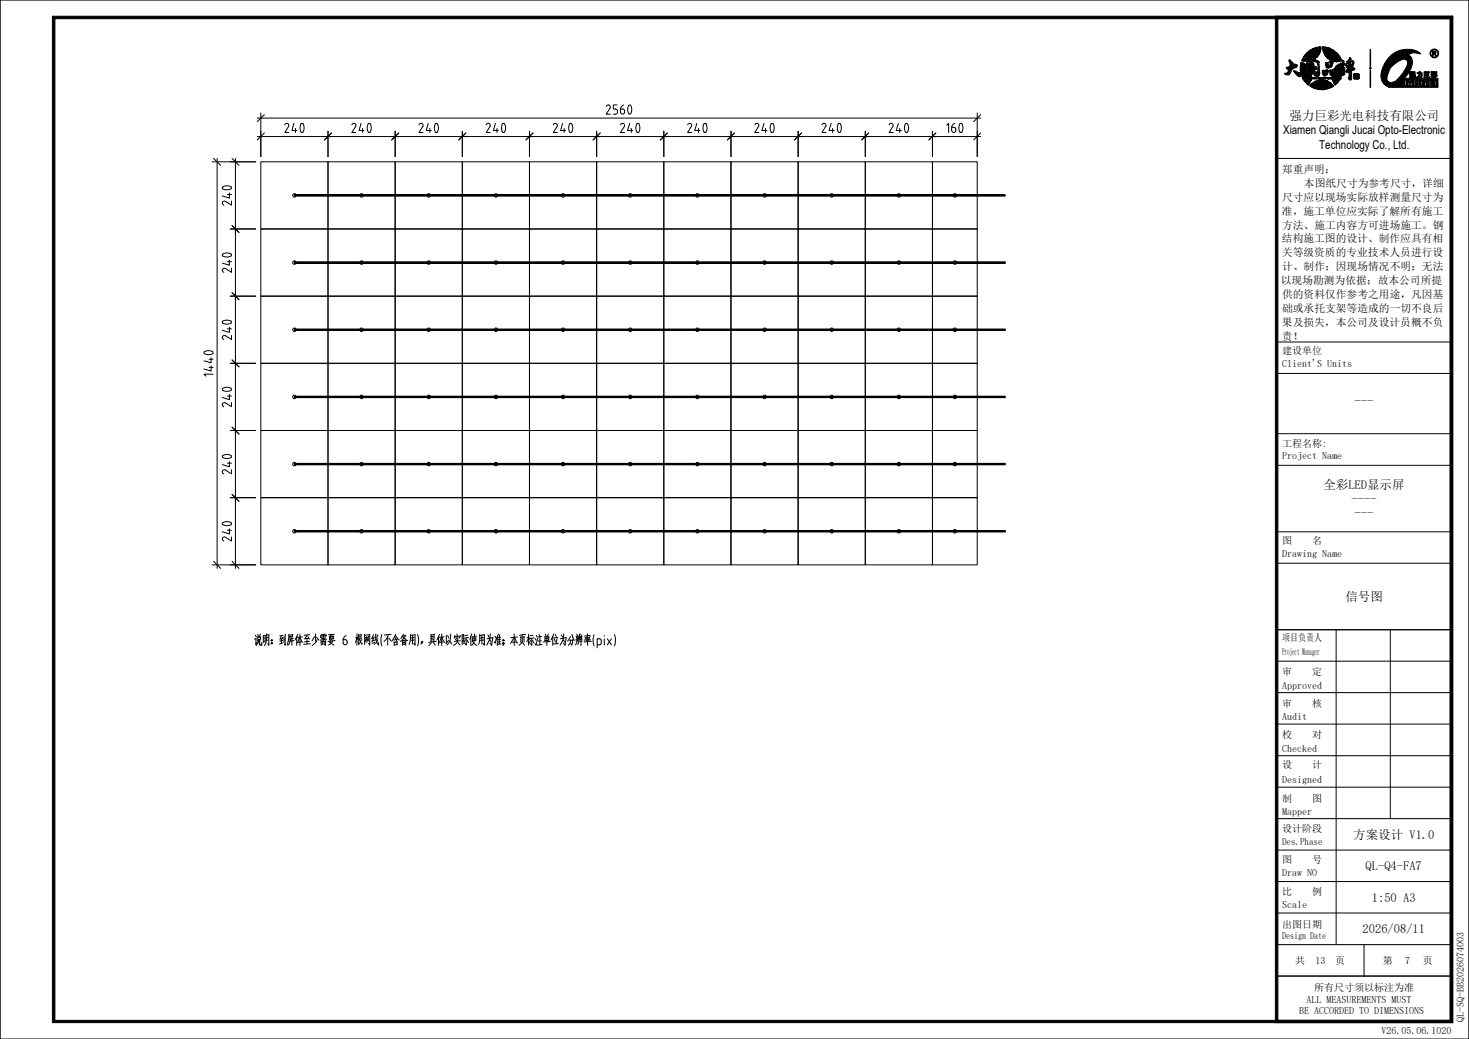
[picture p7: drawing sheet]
<svg xmlns="http://www.w3.org/2000/svg" width="420mm" height="297mm" viewBox="0 0 420 297" stroke-linecap="round" stroke-linejoin="round" font-family="sans-serif">
<defs><g id="words">
<g font-size="5">
<text x="172.9" y="32.8">2560</text>
<text x="81" y="38">240</text>
<text x="100.2" y="38">240</text>
<text x="119.4" y="38">240</text>
<text x="138.6" y="38">240</text>
<text x="157.8" y="38">240</text>
<text x="177" y="38">240</text>
<text x="196.2" y="38">240</text>
<text x="215.4" y="38">240</text>
<text x="234.6" y="38">240</text>
<text x="253.7" y="38">240</text>
<text x="270.2" y="38">160</text>
<text x="66.3" y="59.1" transform="rotate(-90 66.3 59.1)">240</text>
<text x="66.3" y="78.3" transform="rotate(-90 66.3 78.3)">240</text>
<text x="66.3" y="97.5" transform="rotate(-90 66.3 97.5)">240</text>
<text x="61.1" y="108" transform="rotate(-90 61.1 108)">1440</text>
<text x="66.3" y="116.7" transform="rotate(-90 66.3 116.7)">240</text>
<text x="66.3" y="135.9" transform="rotate(-90 66.3 135.9)">240</text>
<text x="66.3" y="155.1" transform="rotate(-90 66.3 155.1)">240</text>
<text x="72.6" y="184.5">说明：到屏体至少需要 6 根网线(不含备用)，具体以实际使用为准；本页标注单位为分辨率(pix)</text>
</g>
<g font-size="3.6">
<text x="368.7" y="34.2">强力巨彩光电科技有限公司</text>
<text x="387.3" y="115.7">---</text>
<text x="378.4" y="139.8">全彩LED显示屏</text>
<text x="386.4" y="143.7">----</text>
<text x="387.3" y="147.7">---</text>
<text x="384.7" y="171.7">信号图</text>
<text x="386.9" y="239.7">方案设计 V1.0</text>
<text x="390.4" y="248.7">QL-Q4-FA7</text>
<text x="392.2" y="257.7">1:50 A3</text>
<text x="389.6" y="266.8">2026/08/11</text>
</g>
<g font-size="3.5">
<text x="366.9" y="38.4">Xiamen Qiangli Jucai Opto-Electronic</text>
<text x="377.2" y="42.6">Technology Co., Ltd.</text>
</g>
<g font-size="3.1">
<text x="366.5" y="49.5">郑重声明：</text>
<text x="372.8" y="53.4">本图纸尺寸为参考尺寸，详细</text>
<text x="366.6" y="57.4">尺寸应以现场实际放样测量尺寸为</text>
<text x="366.5" y="61.4">准，施工单位应实际了解所有施工</text>
<text x="366.6" y="65.4">方法、施工内容方可进场施工。钢</text>
<text x="366.5" y="69.3">结构施工图的设计、制作应具有相</text>
<text x="366.5" y="73.3">关等级资质的专业技术人员进行设</text>
<text x="366.6" y="77.2">计、制作；因现场情况不明；无法</text>
<text x="366.2" y="81.2">以现场勘测为依据；故本公司所提</text>
<text x="366.6" y="85.2">供的资料仅作参考之用途，凡因基</text>
<text x="366.6" y="89.1">础或承托支架等造成的一切不良后</text>
<text x="366.5" y="93.1">果及损失，本公司及设计员概不负</text>
<text x="366.5" y="97.1">责！</text>
</g>
<g font-size="2.9">
<text x="366.6" y="101.2">建设单位</text>
<text x="366.6" y="104.8">Client'S Units</text>
<text x="366.6" y="127.6">工程名称:</text>
<text x="366.6" y="131.2">Project Name</text>
<text x="366.6" y="155.4">图</text>
<text x="375.2" y="155.4">名</text>
<text x="366.6" y="159.2">Drawing Name</text>
<text x="366.6" y="183.4">项目负责人</text>
<text x="366.6" y="187.3">Project Manager</text>
<text x="366.6" y="192.8">审</text>
<text x="366.6" y="196.9">Approved</text>
<text x="375.2" y="192.8">定</text>
<text x="366.6" y="202">审</text>
<text x="375.2" y="202">核</text>
<text x="366.6" y="205.9">Audit</text>
<text x="366.6" y="211">校</text>
<text x="366.6" y="214.9">Checked</text>
<text x="375.2" y="211">对</text>
<text x="366.6" y="219.6">设</text>
<text x="375.2" y="219.6">计</text>
<text x="366.6" y="223.8">Designed</text>
<text x="366.6" y="229.1">制</text>
<text x="366.6" y="232.8">Mapper</text>
<text x="375.2" y="229.1">图</text>
<text x="366.6" y="237.8">设计阶段</text>
<text x="366.6" y="241.5">Des.Phase</text>
<text x="366.6" y="246.6">图</text>
<text x="366.6" y="250.5">Draw NO</text>
<text x="375.2" y="246.6">号</text>
<text x="366.6" y="255.8">比</text>
<text x="375.2" y="255.8">例</text>
<text x="366.6" y="259.5">Scale</text>
<text x="366.6" y="265.1">出图日期</text>
<text x="366.6" y="268.5">Design Date</text>
<text x="370.3" y="275.5">共</text>
<text x="376.1" y="275.5">13</text>
<text x="381.8" y="275.5">页</text>
<text x="395.3" y="275.5">第</text>
<text x="401.8" y="275.5">7</text>
<text x="406.8" y="275.5">页</text>
<text x="373.5" y="286.6">ALL MEASUREMENTS MUST</text>
<text x="375.7" y="283.3">所有尺寸须以标注为准</text>
<text x="371.4" y="290">BE ACCORDED TO DIMENSIONS</text>
<text x="418.5" y="292" transform="rotate(-90 418.5 292)">QL-SQ-BB2026074003</text>
<text x="395" y="295.5">V26.05.06.1020</text>
</g>
</g></defs>
<!-- layer: 0 -->
<g fill="none" stroke="#000" stroke-width=".29">
<path d="M0 0h420v297h-420zM0 0v297M15 4.6h400.3l-.7 .8h-398.9zM15 4.6l.7 .8v286.3l-.7 .6zM364.6 4.6l.8 .8v286.3l-.8 .6zM364.6 4.6h50.7l-.7 .8h-49.2zM415.3 4.6v287.7l-.7-.6v-286.3zM420 0h.1M420 0v297M73.6 39h206.8M73.6 33.8h206.8M74.6 32.3v12.5"/>
<path d="M75.6 38l-2 2M75.6 32.8l-2 2M93.8 37.5v7.3M94.8 38l-2 2M113 37.5v7.3M114 38l-2 2M132.2 37.5v7.3M133.2 38l-2 2M151.4 37.5v7.3M152.4 38l-2 2M170.6 37.5v7.3M171.6 38l-2 2"/>
<path d="M189.8 37.5v7.3M190.8 38l-2 2M209 37.5v7.3M210 38l-2 2M228.2 37.5v7.3M229.2 38l-2 2M247.4 37.5v7.3M248.4 38l-2 2M266.6 37.5v7.3M267.6 38l-2 2M279.4 32.3v12.5M280.4 38l-2 2"/>
<path d="M280.4 32.8l-2 2M60.6 46.3h12.5M61.1 45.3l2 2M62.1 45.3v117.2M66.3 45.3l2 2M67.3 45.3v117.2M84.2 55.7h203.2v.4h-203.2zM365 45.3h50M65.8 65.5h7.3M66.3 64.5l2 2M84.2 74.9h203.2v.4h-203.2zM65.8 84.7h7.3"/>
<path d="M66.3 83.7l2 2M84.2 94.1h203.2v.4h-203.2zM365 97.8h50M65.8 103.9h7.3M66.3 102.9l2 2M84.2 113.3h203.2v.4h-203.2zM365 106.8h50M65.8 123.1h7.3M66.3 122.1l2 2M84.2 132.5h203.2v.4h-203.2zM365 133h50M365 124h50"/>
<path d="M65.8 142.3h7.3M66.3 141.3l2 2M84.2 151.7h203.2v.4h-203.2zM365 152h50M60.6 161.5h12.5M61.1 160.4l2 2.1M66.3 160.4l2 2.1M365 161h50M365 189h50M365 198h50M365 180h50M382 180v90"/>
<path d="M397.5 180v54M365 207h50M365 216h50M365 225h50M365 234h50M365 243h50M365 252h50M365 261h50M365 270h50M365 279h50M390 270v9M15 292.3l.7-.6h398.9l.7 .6z"/>
<path d="M364.6 292.3l.8-.6h49.2l.7 .6z"/>
</g>
<!-- layer: ZGS09 -->
<g fill="none" stroke="#000" stroke-width=".29">
<path d="M74.6 46.3h19.2v19.2h-19.2zM93.8 46.3h19.2v19.2h-19.2zM113 46.3h19.2v19.2h-19.2zM132.2 46.3h19.2v19.2h-19.2zM151.4 46.3h19.2v19.2h-19.2zM170.6 46.3h19.2v19.2h-19.2zM189.8 46.3h19.2v19.2h-19.2zM209 46.3h19.2v19.2h-19.2zM228.2 46.3h19.2v19.2h-19.2zM247.4 46.3h19.2v19.2h-19.2zM266.6 46.3h12.8v19.2h-12.8zM74.6 65.5h19.2v19.2h-19.2z"/>
<path d="M93.8 65.5h19.2v19.2h-19.2zM113 65.5h19.2v19.2h-19.2zM132.2 65.5h19.2v19.2h-19.2zM151.4 65.5h19.2v19.2h-19.2zM170.6 65.5h19.2v19.2h-19.2zM189.8 65.5h19.2v19.2h-19.2zM209 65.5h19.2v19.2h-19.2zM228.2 65.5h19.2v19.2h-19.2zM247.4 65.5h19.2v19.2h-19.2zM266.6 65.5h12.8v19.2h-12.8zM74.6 84.7h19.2v19.2h-19.2zM93.8 84.7h19.2v19.2h-19.2z"/>
<path d="M113 84.7h19.2v19.2h-19.2zM132.2 84.7h19.2v19.2h-19.2zM151.4 84.7h19.2v19.2h-19.2zM170.6 84.7h19.2v19.2h-19.2zM189.8 84.7h19.2v19.2h-19.2zM209 84.7h19.2v19.2h-19.2zM228.2 84.7h19.2v19.2h-19.2zM247.4 84.7h19.2v19.2h-19.2zM266.6 84.7h12.8v19.2h-12.8zM74.6 103.9h19.2v19.2h-19.2zM93.8 103.9h19.2v19.2h-19.2zM113 103.9h19.2v19.2h-19.2z"/>
<path d="M132.2 103.9h19.2v19.2h-19.2zM151.4 103.9h19.2v19.2h-19.2zM170.6 103.9h19.2v19.2h-19.2zM189.8 103.9h19.2v19.2h-19.2zM209 103.9h19.2v19.2h-19.2zM228.2 103.9h19.2v19.2h-19.2zM247.4 103.9h19.2v19.2h-19.2zM266.6 103.9h12.8v19.2h-12.8zM74.6 123.1h19.2v19.2h-19.2zM93.8 123.1h19.2v19.2h-19.2zM113 123.1h19.2v19.2h-19.2zM132.2 123.1h19.2v19.2h-19.2z"/>
<path d="M151.4 123.1h19.2v19.2h-19.2zM170.6 123.1h19.2v19.2h-19.2zM189.8 123.1h19.2v19.2h-19.2zM209 123.1h19.2v19.2h-19.2zM228.2 123.1h19.2v19.2h-19.2zM247.4 123.1h19.2v19.2h-19.2zM266.6 123.1h12.8v19.2h-12.8zM74.6 142.3h19.2v19.2h-19.2zM93.8 142.3h19.2v19.2h-19.2zM113 142.3h19.2v19.2h-19.2zM132.2 142.3h19.2v19.2h-19.2zM151.4 142.3h19.2v19.2h-19.2z"/>
<path d="M170.6 142.3h19.2v19.2h-19.2zM189.8 142.3h19.2v19.2h-19.2zM209 142.3h19.2v19.2h-19.2zM228.2 142.3h19.2v19.2h-19.2zM247.4 142.3h19.2v19.2h-19.2zM266.6 142.3h12.8v19.2h-12.8z"/>
</g>
<!-- layer: ZGS01 -->
<g fill="none" stroke="#000" stroke-width=".29">
<circle cx="84.2" cy="55.9" r=".5"/>
<circle cx="103.4" cy="55.9" r=".5"/>
<circle cx="122.6" cy="55.9" r=".5"/>
<circle cx="141.8" cy="55.9" r=".5"/>
<circle cx="161" cy="55.9" r=".5"/>
<circle cx="180.2" cy="55.9" r=".5"/>
<circle cx="199.4" cy="55.9" r=".5"/>
<circle cx="218.6" cy="55.9" r=".5"/>
<circle cx="237.8" cy="55.9" r=".5"/>
<circle cx="257" cy="55.9" r=".5"/>
<circle cx="273" cy="55.9" r=".5"/>
<circle cx="84.2" cy="75.1" r=".5"/>
<circle cx="103.4" cy="75.1" r=".5"/>
<circle cx="122.6" cy="75.1" r=".5"/>
<circle cx="141.8" cy="75.1" r=".5"/>
<circle cx="161" cy="75.1" r=".5"/>
<circle cx="180.2" cy="75.1" r=".5"/>
<circle cx="199.4" cy="75.1" r=".5"/>
<circle cx="218.6" cy="75.1" r=".5"/>
<circle cx="237.8" cy="75.1" r=".5"/>
<circle cx="257" cy="75.1" r=".5"/>
<circle cx="273" cy="75.1" r=".5"/>
<circle cx="84.2" cy="94.3" r=".5"/>
<circle cx="103.4" cy="94.3" r=".5"/>
<circle cx="122.6" cy="94.3" r=".5"/>
<circle cx="141.8" cy="94.3" r=".5"/>
<circle cx="161" cy="94.3" r=".5"/>
<circle cx="180.2" cy="94.3" r=".5"/>
<circle cx="199.4" cy="94.3" r=".5"/>
<circle cx="218.6" cy="94.3" r=".5"/>
<circle cx="237.8" cy="94.3" r=".5"/>
<circle cx="257" cy="94.3" r=".5"/>
<circle cx="273" cy="94.3" r=".5"/>
<circle cx="84.2" cy="113.5" r=".5"/>
<circle cx="103.4" cy="113.5" r=".5"/>
<circle cx="122.6" cy="113.5" r=".5"/>
<circle cx="141.8" cy="113.5" r=".5"/>
<circle cx="161" cy="113.5" r=".5"/>
<circle cx="180.2" cy="113.5" r=".5"/>
<circle cx="199.4" cy="113.5" r=".5"/>
<circle cx="218.6" cy="113.5" r=".5"/>
<circle cx="237.8" cy="113.5" r=".5"/>
<circle cx="257" cy="113.5" r=".5"/>
<circle cx="273" cy="113.5" r=".5"/>
<circle cx="84.2" cy="132.7" r=".5"/>
<circle cx="103.4" cy="132.7" r=".5"/>
<circle cx="122.6" cy="132.7" r=".5"/>
<circle cx="141.8" cy="132.7" r=".5"/>
<circle cx="161" cy="132.7" r=".5"/>
<circle cx="180.2" cy="132.7" r=".5"/>
<circle cx="199.4" cy="132.7" r=".5"/>
<circle cx="218.6" cy="132.7" r=".5"/>
<circle cx="237.8" cy="132.7" r=".5"/>
<circle cx="257" cy="132.7" r=".5"/>
<circle cx="273" cy="132.7" r=".5"/>
<circle cx="84.2" cy="151.9" r=".5"/>
<circle cx="103.4" cy="151.9" r=".5"/>
<circle cx="122.6" cy="151.9" r=".5"/>
<circle cx="141.8" cy="151.9" r=".5"/>
<circle cx="161" cy="151.9" r=".5"/>
<circle cx="180.2" cy="151.9" r=".5"/>
<circle cx="199.4" cy="151.9" r=".5"/>
<circle cx="218.6" cy="151.9" r=".5"/>
<circle cx="237.8" cy="151.9" r=".5"/>
<circle cx="257" cy="151.9" r=".5"/>
<circle cx="273" cy="151.9" r=".5"/>
</g>
<!-- layer: 0 -->
<path d="M15 4.6h400.3l-.7 .8h-398.9zM364.6 4.6h50.7l-.7 .8h-49.2zM415.3 4.6v287.7l-.7-.6v-286.3zM15 4.6l.7 .8v286.3l-.7 .6zM364.6 4.6l.8 .8v286.3l-.8 .6zM15 292.3l.7-.6h398.9l.7 .6zM364.6 292.3l.8-.6h49.2l.7 .6z" fill="#000"/>
<!-- layer: TRADEMARK -->
<g fill="none" stroke="#000" stroke-width=".29">
<path d="M368.5 17.2a.41 .41 0 0 1 .7 .3l.6 .9h.7a.37 .37 0 0 1 .4 .3 .37 .37 0 0 1-.2 .4l-.1 .1a2.65 2.65 0 0 0-1.9 2.1 .88 .88 0 0 1-1.4-.3 .9 .9 0 0 0 1.1-1 .47 .47 0 0 1-.5-.2 .47 .47 0 0 1 0-.6 .9 .9 0 0 0 .9-.5 .9 .9 0 0 0-.2-1zM372 17.8l.5 .1 .9 .6-.2 .5v.9l-.2 .3 .2 .2 .1-.2v.3l-1.3-.1 .1 .1h-.2l-.2-.8zM372 19.1l.3-.2-.2 .2 .2 .6-.3-.1zM372 19.9l.4 .3-.3 .1zM372.1 18l.1 .4zM372.3 19.7l.4-.2 .1 .2-.2 .3zM372.3 19h.4l-.1 .4-.2 .1zM372.4 16.7l.2 .1a.3 .3 0 0 0 .4 .4 .3 .3 0 0 0 0-.6h.1a.41 .41 0 0 1 .2 .5 .41 .41 0 0 1-.3 .3l.1 .2-.9-.3zM372.7 18.6l.6-.1-.2 .5zM372.7 16.8l.2-.1v.2l-.2 .1zM372.8 19.3l.4 .2h-.3zM373.1 15.6h.3v.1l-.4 .4h.3v-.2a.51 .51 0 0 1-.7 .5z"/>
<path d="M373.5 18.1l.3-.2a.41 .41 0 0 0 .5 .2 .41 .41 0 0 0 .2-.5l.4-.2a1.57 1.57 0 0 1 2.3 .5v1.1a3.9 3.9 0 0 1-.3 2.8l-1.1-.2-.1-.1 .9-.4-.2-.2-1.3 .3a.85 .85 0 0 1-.9 .4 .85 .85 0 0 1-.7-.8zM373.5 15.2l.3-.3 .4 .1-.3 .4-.1-.3-.2 .4-.2-.1zM373.6 15.6a.34 .34 0 0 1 .5 .1 .34 .34 0 0 1-.2 .5v-.3a1.84 1.84 0 0 0 .2 1.7l-.8-.1 .3-.9-.1-.5zM374.2 14.6l.7-.5 .2 .1-.5 .3-.3 1-.1-.3a.24 .24 0 0 0 .1-.3 .24 .24 0 0 0-.3-.1zM374.3 18.2a1.35 1.35 0 0 1 1.7-.6 1.35 1.35 0 0 1 .8 1.6l-.1 1.6-.1-.2a.79 .79 0 0 0-1.2 .3l-.8 .3-.2-.2 1-.4a.54 .54 0 0 0 .5-.4 .54 .54 0 0 0-.1-.6l-.4 .3 .4-.9-.1-.2h-.3l.2-.2a.51 .51 0 0 0-.3-.7 .51 .51 0 0 0-.7 .4l-.3 .3 .5 .4-.5 .3 .1 .3a.29 .29 0 0 1 .2 .4 .29 .29 0 0 1-.3 .2l-.1 .1-.1-1.4zM374.6 19.4l.3-.1-.1 .3zM374.7 14.6l.5-.3 .5 .2-.6 .2v.3l-.3-.2 .2 .3h-.3v.2a.51 .51 0 0 0-.2 .6 .51 .51 0 0 0 .5 .3v.2l-.5 .2 .2 .5a.55 .55 0 0 1-.2-.9l-.1-.5v.6l-.4 .5 .5 .4-.1 .2a.69 .69 0 0 1-.5-.5 .69 .69 0 0 1 .3-.7zM375 15.2h.4l-.2 .6 .4-.9 .3 .1 .6-.4 .5 .2-.1 .2h-.7l-.4 .2v.3h-.1h.4l-.1 .2-.4-.1 .3 .3-.2 .7 .3-.4h.2l-.2 .3 .2 .1-.1 .3-1.1-.4a.35 .35 0 0 0 .5-.2 .35 .35 0 0 0-.2-.4l-.2-.1v.3l.4-.1v.2a.29 .29 0 0 1-.4 .1 .29 .29 0 0 1-.1-.4l-.1 .1a.42 .42 0 0 1-.2-.4 .42 .42 0 0 1 .3-.4zM375.2 14l.5-.1-.4 .2zM375.3 14.8l.1 .3zM375.4 14.1l.3 .1zM375.5 14.7h.2l-.2 .2z"/>
<path d="M375.9 13.7l.7-.1-.5 .5 .1 .2-.4-.2zM375.9 14.6l.7-.3-.3 .4-.5 .1zM376.1 18.9l.5 .6-.3 .4-.3-.4zM376.2 15.3l.6-.1-.1 .4 .3 .3h-.2l-.3 .5-.2-.3 .3 .1 .1-.4h-.5v.3l-.2-.2 .2-.2 .3 .1 .2-.4zM376.6 13.8h.3l-.5 .4zM376.8 13.5l.8-.1v.4a.5 .5 0 0 0-.8-.2zM377.2 13.7l.2 .1-.2 .2zM377.3 14.8l.2 .1-.4 .7-.2-.4h.2v.2zM377.4 13.9a.37 .37 0 0 1 .3 .3 .37 .37 0 0 1-.1 .4l-.2 .1-.2-.4 .2-.2zM378.2 13.8a.56 .56 0 0 0 .9 0l-.2 .6-.7-.4zM378.2 14.2h.1a.58 .58 0 0 1 .5 .4 .58 .58 0 0 1-.3 .7l-.2-.7 .3 .1zM378.2 13.3l.4 .1v.2l.2 .1-.4 .1v-.3l-.3 .1z"/>
<path d="M378.7 13.5h.5l.3 .3zM379 17.9h.5l.4 .8 .4-.1 .1-.4-.3-.2a.5 .5 0 0 1 .1-.6 .5 .5 0 0 1 .5-.1 .94 .94 0 0 1 .1 1.5 1.06 1.06 0 0 1-1.6 .5zM379.2 15.3l.2-.1 .3 .2-.3 .2zM379.2 16.3h.6l-.4 .2zM379.3 14.7l.5-.1 .3 .2-.5-.1 .3 .3-.5-.1-.2 .2zM379.5 13.8l.6 .5h-.3zM379.5 13.6l.8 .4-.4-.3 .6 .2 .4 .6-.2-.5 .2 .1 .5 .8-.7-.2h-.2h.2l-.2 .2-.1-.2 .3-.2-.2-.2-.2 .4a.65 .65 0 0 0-1 0 .65 .65 0 0 0 .2 1l.3-.2-.2-.4a.38 .38 0 0 1 .4 .5 .38 .38 0 0 1-.6 .2l-.5-.3 .2 .3 1.1 .3-1.1-.1 .1 .2a.87 .87 0 0 1-.3-1.3l.4-.9 .2 .1-.3 .3 .5-.1a.27 .27 0 0 0 .3 .2 .27 .27 0 0 0 .2-.4 .27 .27 0 0 0-.4-.1zM379.6 16.5l.6 .1-.5 .2zM379.9 15l.5 .1-.2 .6a.27 .27 0 0 1 .4-.1 .27 .27 0 0 1-.1 .4h-.1l.2-.2-.1-.2-.1 .3h-.5l.3-.7zM380 16.9h.6l-.4 .2zM380.2 16.6l1.5-.2-.6 .3-.3 .4-.2-.1v-.4l-.3 .2zM380.2 16.1l.3 .1-.2 .3-.2-.1z"/>
<path d="M380.4 15.1a1.17 1.17 0 0 1 1.6 .8l.3 .3-.5-.3a.51 .51 0 0 0-.9-.3l.3-.1v.3l-.4-.1v-.3l.5-.1-.1-.1-.4 .1 .1-.2h-.2l-.2 .3zM380.8 15.9l.3 .1-.5 .3zM380.9 17h.3v.3l.2-.1 .1 .2 .4-.1 .1 .2h.3l-.2-.1a.22 .22 0 0 1 .3-.1 .22 .22 0 0 1 0 .4 1.08 1.08 0 0 1-1.5-.7zM381.2 16.1h.4l.1 .2-.6 .1zM381.2 14.3l.2 .2v.3zM381.3 15.9l.3-.1 .8 .6h-.3zM381.3 16.7l.5-.3 .4 .1-.8 .4zM381.5 17l1.1-.4-.1 .5-.2-.2-.3 .3v-.3l-.3 .3zM381.5 14.6l.4 .6-.2 .1-.3-.3zM381.7 19.3l.4 .2zM381.8 14.9a.77 .77 0 0 1 .7 .9l-.1-.3-.3 .1 .1-.2-.3 .2-.1-.2 .4-.2zM382.2 15.8l.8 .7-.3-.3 .3-.1 .3 .5-.2 .2a.55 .55 0 0 1 .5 .7l-.5-.2a.26 .26 0 0 1-.2 .3 .26 .26 0 0 1-.3-.3l.2-.2-.1 .2 .2 .2v-.3h.5l-.6-.2-.1-.4 .3 .1-.5-.3z"/>
<path d="M382.2 19.3h.2v.2l.3-.5h.2l-.3 .8zM382.2 18.7l.6-.4 .1 .5-.1-.1a.32 .32 0 0 0-.4 .1 .32 .32 0 0 0 0 .4l-.5-.1zM382.5 15.9l.3-.2 .1 .3-.3 .1zM382.5 15.9l.1 .3zM382.7 19.6h.2l-.2 .5zM383.1 18.1l.4 .1zM383.7 17.2l.1-.1a.77 .77 0 0 1 .3 1.3l.4-.2 .1 .3-.8 .6-.1 .3a.38 .38 0 0 1 .4-.3 .38 .38 0 0 1 .4 .4v.8a1.02 1.02 0 0 1-1.1 1.5l-.2 .1a1.63 1.63 0 0 0 .7-2.2l-.8 .9a.55 .55 0 0 1-.1-1v-1.3l.5 .1 .1 .4 .2-.3zM384.8 18.5h.1a.55 .55 0 0 1 .3 .8l-.3-.1zM384.8 18.2l.8-.3a1.17 1.17 0 0 1 1.4-.4l.1 .6-.5 1 .6 .4 .2 .3-1 .5v1.4a.66 .66 0 0 1 .2 .7 .66 .66 0 0 1-.7 .4l-.3-.2-.1-.5h.2v-1.6a.51 .51 0 0 1-.9 0 .51 .51 0 0 1 .4-.8l.2-.3a.79 .79 0 0 1 .1-.8 .79 .79 0 0 1 .8-.3l.2 .3 .1-.9-1.5 .6zM385.6 19.7l.1 .2-.2 .1zM385.9 18.5h.2l-.1 .3-.2-.1zM385.9 16.5l.3 .2a1.03 1.03 0 0 1-.7 1l-.5 .1z"/>
<path d="M386.4 19.2l.1 .5-.2-.1zM391.7 14.1h.2v4.8h-.2zM397.3 16.2l1.8-1.3 1.5-.6 1.3-.2 2.6 .2 1.6 1.1-1.9-.3-1.8 .1 1.3 .1-3.2 .8-1.7 1.2-1.4 2.2-.8 2.1-.1 1.2 .2 .4 .6 .3 1.6-.2-1.8 1.6-1-.5-.8-.9-.4-1-.1-1.1 .8-2.6zM398.8 17.3l1.7-1.2 2-.4 .8 .4 .3 .5 .2 .8-.1 1.3-1 2.1-1.9 2.3-2.6 1.9-1.1-.1 3.5-3.4 1.2-1.6 .6-1.6v-.6l-.3-.7-1-.1-1.9 1-1.7 1.5zM409.5 14.6l.8 .1a.34 .34 0 0 1 .3 .3 .34 .34 0 0 1-.2 .3l-.2 .1 .5 .6h-.3l-.5-.6-.1 .6h-.3zM409.8 14.8l.5 .1a.29 .29 0 0 1-.3 .3 .29 .29 0 0 1-.2-.4zM369.9 20.2a4.9 4.9 0 0 0 3.3 .5l-.7 .2 .6-.1-1.3 1.1a2.73 2.73 0 0 1-1.9-1.7zM372.2 21.9l.8-.4 .3-.6 .6 .8a.72 .72 0 0 0 1.1-.2v.6l-.1-.2-.2 .2-.3-.2-.3 .2-.1-.3-.5 .3h-.7l-.1-.3-.2 .1 .1 .2zM372.3 22.2h.3l-.1 .4zM372.6 20.2l.1-.1zM372.6 22.7h.2l.3 .5 .3-.5v.3a.44 .44 0 0 1 .6 .3 .44 .44 0 0 1-.3 .5l.6 .2-.1-.9-.3-.4h.2l.1 .2 .2-.2a.28 .28 0 0 1 .4 0 .28 .28 0 0 1 0 .4l-.3 .7a.51 .51 0 0 1-.6 .5 .51 .51 0 0 1-.4-.6zM372.7 21.7h.1"/>
<path d="M372.7 22.2l.1 .1 .2-.1v.4l-.1-.2-.2 .2zM373.2 22.2h.2v.4h-.2zM373.3 21.3v.3l.4 .2-.7-.1zM373.7 22.2h.3l-.2 .2 .2-.1-.1 .3-.2-.1zM373.8 23.1l.1 .3-.2 .2zM374.1 22.2h.3v.4l-.2-.2-.1 .2zM374.2 22.4h.1M374.3 23.1l.2 .2h-.2zM374.4 22.9l.5-.2-.5 .4zM374.6 22.2h.3v.3h-.3zM374.6 22.3l.2 .2zM375 24l.7-.5-.6 1.1 .2 .3 .5-.2-.2 .5-.6-.2v-.3l-.6-.1 .8-.2 .2-.5-.8 .6z"/>
<path d="M375 22.2l.1 .2 .1-.2 .2 .2 .1-.2-.1 .4-.2-.2-.1 .2zM375.2 24.7l.2-.2a.55 .55 0 0 1 .9 .4h.2l-.1 .6-.2-.6-.2 .3 .1 .1v-.2l.1 .2-.4-.1 .2-.6zM375.6 22.2l.1 .4zM375.8 24l.6-.2 .1-.3 .4-.1v-.4l.2 .3 .7-.3-.7 .4-.6 .9-.4-.1 .4-.1 .3-.5-1 .7zM375.8 22.2l.3 .2 .1-.2v.4l-.3-.3-.1 .3zM375.9 23.2l.4-.1v.5l-.2 .1v-.2l-.3 .4zM376.3 24.5h.1a.95 .95 0 0 1 1.1-.5l.7-.4-1.4 1.3-.2-.1 .6-.6-.7 .4zM376.3 22.2h.3l-.2 .2 .2-.1-.1 .3-.2-.1zM376.5 23l.8-.2-.6 .3-.1 .3zM376.6 25.2l.8-.7-.2 .7 .4-.3v.3l.4 .5-1-.1 .5-.2v-.2l-.7 .4 .3-.3-.1-.3-.2 .3zM376.9 22.2h.3v.3h-.3zM377 22.3l.1 .2z"/>
<path d="M377.2 23l.8-.2 .3 .5 .5-.3-.5-.1v.2h.1l-.2 .1-.2-.4 1 .1-.5 .4-.1 .5-.1-.4h-.3l-.6 .5-.2-.2v-.2l.3-.1-.2 .3 .4-.1 .3-.5-.2-.3zM377.3 22.2h.3l-.2 .4zM377.5 24.4l.7-.1-.2-.3 .6-.2-.1 .8-.4 .1-.3 .6 .1-.5-.7 .2zM377.8 24.5l.5-.2-.4 .4zM377.9 22.2h.3l-.1 .4zM378.1 20.2l.3-.2 .1 .3a.86 .86 0 0 1 1.3 0 1.69 1.69 0 0 1-1 1.5 1.22 1.22 0 0 1-.7-1.6zM378.2 24.9l.6-.4 .1 .6 .1-.2a.36 .36 0 0 1 .1-.4 .36 .36 0 0 1 .4 0h-.3l-.1 1.1h-.4l.3-.2-.2-.2-.5 .5-.3-.4a.4 .4 0 0 0 .4 .2 .4 .4 0 0 0 .3-.4l-.3-.2-.1 .3 .2-.2 .1 .2-.3 .1zM378.3 22.2l.1 .1 .2-.1v.4l-.1-.2-.2 .2zM378.6 23.5l.5-.1-.3 .2 .2 .6 .9-.4-.1-.2 .3-.1 .3 .2-.3 .5h-.2l.1-.3-1.4 .6zM378.6 20.6l.6-.4-.4 .9zM378.7 22.2h.3l-.2 .1 .2 .3h-.3zM379 23.1l.7 .1h-.3l-.3 .9-.1-.4 .3-.4z"/>
<path d="M379.3 22.2h.2l-.1 .3 .2-.2v.2h-.3zM379.4 24.8l.5-.2-.4 .5zM379.4 25.2h.5l.7-.6-.2-.1-.4 .5h-.2l.8-.8 .3 .4-.3 .5h-.2l.1-.3-.3 .4-.9 .3zM379.6 23.3l.4 .1-.6 .6zM379.7 24.4l.6-.2a.22 .22 0 0 1 .1-.3 .22 .22 0 0 1 .3 .1h-.2a.51 .51 0 0 1-.8 .4zM379.7 22.2h.2l.1 .4-.2-.2-.1 .2zM379.8 22.4h.1M380.1 22.2h.2l-.1 .1 .1 .3h-.2zM380.2 20l.1-.1a1.03 1.03 0 0 0 1.3-.4l.2 .1a.63 .63 0 0 1 .6 .4 .63 .63 0 0 1-.3 .7 .95 .95 0 0 1-.9 .9 .81 .81 0 0 1-.8-.2 .81 .81 0 0 1-.2-.9zM380.5 22.2l.3 .4h-.4zM380.6 22.4h.1M380.7 24.1l.6 .5-.5 .2a.34 .34 0 0 0 .2-.4 .34 .34 0 0 0-.3-.2z"/>
<path d="M380.8 21.9l.1 .1zM380.8 22.2h.4l-.1 .4zM380.9 22.7h.6l-.4 .1zM380.9 20.2l.7-.1-.5 .7zM381 22.9l1.3-.1 .2 .2 .1-.3a.9 .9 0 0 1-.6 1.3l.3-.9-.2-.1-.2 .2a.48 .48 0 0 1-.6 .2 .48 .48 0 0 1-.3-.5zM381.1 21.9h.7a.39 .39 0 0 1-.4 .2 .39 .39 0 0 1-.3-.2zM381.3 23.6l.6-.2-.1 .9h-.2zM381.4 22.2l.3 .1v.2l-.3 .1zM381.5 21.7l.7-.4 .2 .2-.1 .3 .4-.1-.1-.2 .6 .2-.2 .3-.1-.2-.8 .2-.1-.3zM381.6 22.3h.1M381.6 22.5h.1M381.7 22.7h.6z"/>
<path d="M381.8 22.2h.3l.1 .4-.2-.2-.2 .2zM381.9 22.4h.1M382.3 20.9l.2 .1 .2-.4 .4 .2-.5 .5-.3-.1zM382.3 22.2l.3 .4h-.4zM382.5 22.4h.1M382.6 20.3l.1 .2-.2 .1zM382.7 22.2l.2 .2 .2-.2v.4l-.3-.3-.1 .3zM382.8 22.7h.4h-.3v.4zM382.9 21l.4-.1 .1-.3a.26 .26 0 0 1 .2 .2 .26 .26 0 0 1-.2 .3l-.1 .1a.23 .23 0 0 1-.3 .1 .23 .23 0 0 1-.1-.3zM383.2 22.2h.2v.3l-.2 .1zM383.3 22.3v.2zM383.7 20.1l.2-.1a1.17 1.17 0 0 1-.8 1.5l-.1-.1a.81 .81 0 0 0 .7-1.3z"/>
<path d="M387 22.2l.1-.1a.59 .59 0 0 0 .9 .4 .52 .52 0 0 0 .6-.2 .52 .52 0 0 0-.1-.6l.1 .3a.51 .51 0 0 1-.2 .6 .51 .51 0 0 1-.6 0 .46 .46 0 0 1-.5 0 .46 .46 0 0 1-.3-.4zM387.1 21.1h.2l-.2 .1v.5zM387.1 21.8v.3zM387.1 22.1h.1M387.1 21.2l1.4-.1v1.4h-.7l-.1-.6h-.1v.3a.25 .25 0 0 1-.2 .3 .25 .25 0 0 1-.3-.3zM387.2 21.3l.5-.1-.1 .2 .2 .3-.2-.1v.2l-.1-.3-.2 .4v-.4l-.1 .3zM387.3 21.4h.3zM387.3 21.9h.2v.5h-.2zM387.4 22h.1M387.3 22.3l.1 .1zM387.5 21.1h.9zM387.8 21.4l.2-.2 .4 .1h-.3l.2 .1-.2 .3h.2h-.4l.1-.4z"/>
<path d="M388 21.8h.3l-.1 .3 .2 .2-.4-.1 .3 .3-.3-.3zM388 21.8l.2 .1zM388 21.9l.2 .1zM388.5 21.2l.1 .4zM391.7 20.1h.2v4.8h-.2zM398.2 25l2.6-1.9a2 2 0 0 1 2-.7h7.9a.51 .51 0 0 1 .5 .3 .51 .51 0 0 1-.1 .5v1.4a.51 .51 0 0 1-.3 .4 .51 .51 0 0 1-.5 0zM401.6 22.8h.4v1.8h-.4zM402.9 22.8l.5 .1 .5 1.4a.22 .22 0 0 1 0 .3 .22 .22 0 0 1-.3 0 .51 .51 0 0 0-.5-.4 .51 .51 0 0 0-.5 .3v.1a.23 .23 0 0 1-.4 0 .23 .23 0 0 1 .2-.4zM403 20.5h.1a.36 .36 0 0 1 .5 .3 .36 .36 0 0 1-.3 .4l.3 .2-.1 .7a.22 .22 0 0 1-.3 .2 .22 .22 0 0 1-.2-.3h.2a.23 .23 0 0 0 .1-.3 .23 .23 0 0 0-.3-.1v-.6h.3zM403.1 23.2l.1 .2a.3 .3 0 0 1 .1 .5 .3 .3 0 0 1-.5 0zM403.7 20.5h.3a.37 .37 0 0 1 .4-.1 .37 .37 0 0 1 .2 .5v.2l-.3 .1h.3a.34 .34 0 0 1 .1 .4 .34 .34 0 0 1-.4 .2v.1l.3-.1 .2 .4h-1.1l-.1-.2h.4v-.2a.38 .38 0 0 1-.4-.2 .38 .38 0 0 1 .1-.4h.3l-.3-.1zM404 20.7l.3 .2z"/>
<path d="M404.3 22.8h.5l.7 1.5v-1.5h.3v1.8h-.5l-.7-1.5v1.5h-.3zM404.3 21.4l.1 .2zM405.2 20.8h.1a.31 .31 0 0 0 .4 0 .31 .31 0 0 0 0-.4h.3a.37 .37 0 0 0 .1 .5 .37 .37 0 0 0 .5-.1v.9a.38 .38 0 0 1-.2 .5 .38 .38 0 0 1-.5-.3 .46 .46 0 0 0 .4-.3 .46 .46 0 0 0-.2-.5l-.6 .9a.26 .26 0 0 1-.2 .3 .26 .26 0 0 1-.3-.2l.5-.4a.34 .34 0 0 0 .2-.4 .34 .34 0 0 0-.3-.2h-.2zM406.3 23l.5-.2h.6a.31 .31 0 0 1 .3 .1 .31 .31 0 0 1-.1 .4l-.3-.3-.6 .2-.1 .8 .4 .3a.26 .26 0 0 0 .4-.1 .26 .26 0 0 0-.3-.3v-.3h.2a.48 .48 0 0 1 .6 .1 .48 .48 0 0 1-.1 .7l-.1 .2-1.1-.1-.4-.5zM407.2 20.5h1a.22 .22 0 0 1 .4-.1 .22 .22 0 0 1 0 .3h-.6a.23 .23 0 0 0-.3-.1 .23 .23 0 0 0-.1 .4h.3a.38 .38 0 0 1 .6 .2 .38 .38 0 0 1-.3 .5h-.2a.3 .3 0 0 0-.4-.1 .3 .3 0 0 0-.1 .4h.7a.23 .23 0 0 1 .3-.1 .23 .23 0 0 1 .1 .3h-1a.52 .52 0 0 1-.5-.3 .52 .52 0 0 1 .1-.6zM407.5 21.2h.7v.3h-.7zM408.6 22.8h.4v1.5h.8v.3h-1.2zM409.1 21.3h1.1v.2h-.4l.4 .4-.4-.1a.22 .22 0 0 1 .1 .3 .22 .22 0 0 1-.4 .1v-.4l-.2 .3-.2-.1 .3-.5h-.3zM409.1 20.5l1-.1 .2 .2-1.1 .1zM409.2 20.9l.2-.1 .1 .3-.2 .1zM410 22.1l.3-.2a.36 .36 0 0 1 .2-.3 .36 .36 0 0 1 .4 .1l-.3 .3a.31 .31 0 0 1-.3 .3 .31 .31 0 0 1-.3-.2zM410 20.7l.2 .1-.2 .4h-.1z"/>
<path d="M410.1 22.8h.4v1.8h-.4zM410.1 21.5l.6-.5 .2 .2-.3 .3a.26 .26 0 0 1-.2 .2 .26 .26 0 0 1-.3-.2zM410.6 20.4l.3 .2-.6 .6-.1-.2z"/>
<circle cx="372.1" cy="18.6" r=".21"/>
<circle cx="372.5" cy="18.3" r=".2"/>
<circle cx="375.1" cy="16.9" r=".21"/>
<circle cx="377" cy="14.4" r=".18"/>
<circle cx="391.8" cy="19.5" r=".19"/>
<circle cx="410.1" cy="15.3" r="1.24"/>
<circle cx="410.1" cy="15.3" r="1.02"/>
<circle cx="373.5" cy="23.4" r=".14"/>
<circle cx="404" cy="21.5" r=".11"/>
<circle cx="409.6" cy="20.9" r=".17"/>
</g>
<g fill="#000">
<path d="M368.5 17.2a.41 .41 0 0 1 .7 .3l.6 .9h.7a.37 .37 0 0 1 .4 .3 .37 .37 0 0 1-.2 .4l-.1 .1a2.65 2.65 0 0 0-1.9 2.1 .88 .88 0 0 1-1.4-.3 .9 .9 0 0 0 1.1-1 .47 .47 0 0 1-.5-.2 .47 .47 0 0 1 0-.6 .9 .9 0 0 0 .9-.5 .9 .9 0 0 0-.2-1z" fill-rule="evenodd"/>
<path d="M373.1 15.6h.3v.1l-.4 .4h.3v-.2a.51 .51 0 0 1-.7 .5z" fill-rule="evenodd"/>
<path d="M372.7 16.8l.2-.1v.2l-.2 .1z" fill-rule="evenodd"/>
<path d="M372.4 16.7l.2 .1a.3 .3 0 0 0 .4 .4 .3 .3 0 0 0 0-.6h.1a.41 .41 0 0 1 .2 .5 .41 .41 0 0 1-.3 .3l.1 .2-.9-.3z" fill-rule="evenodd"/>
<path d="M373.5 15.2l.3-.3 .4 .1-.3 .4-.1-.3-.2 .4-.2-.1z" fill-rule="evenodd"/>
<path d="M373.6 15.6a.34 .34 0 0 1 .5 .1 .34 .34 0 0 1-.2 .5v-.3a1.84 1.84 0 0 0 .2 1.7l-.8-.1 .3-.9-.1-.5z" fill-rule="evenodd"/>
<path d="M374.2 14.6l.7-.5 .2 .1-.5 .3-.3 1-.1-.3a.24 .24 0 0 0 .1-.3 .24 .24 0 0 0-.3-.1z" fill-rule="evenodd"/>
<path d="M374.7 14.6l.5-.3 .5 .2-.6 .2v.3l-.3-.2 .2 .3h-.3v.2a.51 .51 0 0 0-.2 .6 .51 .51 0 0 0 .5 .3v.2l-.5 .2 .2 .5a.55 .55 0 0 1-.2-.9l-.1-.5v.6l-.4 .5 .5 .4-.1 .2a.69 .69 0 0 1-.5-.5 .69 .69 0 0 1 .3-.7z" fill-rule="evenodd"/>
<path d="M375.3 14.8l.1 .3z" fill-rule="evenodd"/>
<path d="M375.2 14l.5-.1-.4 .2z" fill-rule="evenodd"/>
<path d="M375.5 14.7h.2l-.2 .2z" fill-rule="evenodd"/>
<path d="M375.4 14.1l.3 .1z" fill-rule="evenodd"/>
<path d="M375.9 13.7l.7-.1-.5 .5 .1 .2-.4-.2z" fill-rule="evenodd"/>
<path d="M375 15.2h.4l-.2 .6 .4-.9 .3 .1 .6-.4 .5 .2-.1 .2h-.7l-.4 .2v.3h-.1h.4l-.1 .2-.4-.1 .3 .3-.2 .7 .3-.4h.2l-.2 .3 .2 .1-.1 .3-1.1-.4a.35 .35 0 0 0 .5-.2 .35 .35 0 0 0-.2-.4l-.2-.1v.3l.4-.1v.2a.29 .29 0 0 1-.4 .1 .29 .29 0 0 1-.1-.4l-.1 .1a.42 .42 0 0 1-.2-.4 .42 .42 0 0 1 .3-.4z" fill-rule="evenodd"/>
<path d="M376.1 18.9l.5 .6-.3 .4-.3-.4z" fill-rule="evenodd"/>
<path d="M376.2 15.3l.6-.1-.1 .4 .3 .3h-.2l-.3 .5-.2-.3 .3 .1 .1-.4h-.5v.3l-.2-.2 .2-.2 .3 .1 .2-.4z" fill-rule="evenodd"/>
<path d="M376.6 13.8h.3l-.5 .4z" fill-rule="evenodd"/>
<path d="M375.9 14.6l.7-.3-.3 .4-.5 .1z" fill-rule="evenodd"/>
<path d="M376.8 13.5l.8-.1v.4a.5 .5 0 0 0-.8-.2z" fill-rule="evenodd"/>
<path d="M377.2 13.7l.2 .1-.2 .2z" fill-rule="evenodd"/>
<path d="M377.3 14.8l.2 .1-.4 .7-.2-.4h.2v.2z" fill-rule="evenodd"/>
<path d="M377.4 13.9a.37 .37 0 0 1 .3 .3 .37 .37 0 0 1-.1 .4l-.2 .1-.2-.4 .2-.2z" fill-rule="evenodd"/>
<path d="M378.2 13.3l.4 .1v.2l.2 .1-.4 .1v-.3l-.3 .1z" fill-rule="evenodd"/>
<path d="M378.2 14.2h.1a.58 .58 0 0 1 .5 .4 .58 .58 0 0 1-.3 .7l-.2-.7 .3 .1z" fill-rule="evenodd"/>
<path d="M378.2 13.8a.56 .56 0 0 0 .9 0l-.2 .6-.7-.4z" fill-rule="evenodd"/>
<path d="M378.7 13.5h.5l.3 .3z" fill-rule="evenodd"/>
<path d="M379.5 13.6l.8 .4-.4-.3 .6 .2 .4 .6-.2-.5 .2 .1 .5 .8-.7-.2h-.2h.2l-.2 .2-.1-.2 .3-.2-.2-.2-.2 .4a.65 .65 0 0 0-1 0 .65 .65 0 0 0 .2 1l.3-.2-.2-.4a.38 .38 0 0 1 .4 .5 .38 .38 0 0 1-.6 .2l-.5-.3 .2 .3 1.1 .3-1.1-.1 .1 .2a.87 .87 0 0 1-.3-1.3l.4-.9 .2 .1-.3 .3 .5-.1a.27 .27 0 0 0 .3 .2 .27 .27 0 0 0 .2-.4 .27 .27 0 0 0-.4-.1z" fill-rule="evenodd"/>
<path d="M379 17.9h.5l.4 .8 .4-.1 .1-.4-.3-.2a.5 .5 0 0 1 .1-.6 .5 .5 0 0 1 .5-.1 .94 .94 0 0 1 .1 1.5 1.06 1.06 0 0 1-1.6 .5z" fill-rule="evenodd"/>
<path d="M379.2 15.3l.2-.1 .3 .2-.3 .2z" fill-rule="evenodd"/>
<path d="M379.2 16.3h.6l-.4 .2z" fill-rule="evenodd"/>
<path d="M379.5 13.8l.6 .5h-.3z" fill-rule="evenodd"/>
<path d="M379.6 16.5l.6 .1-.5 .2z" fill-rule="evenodd"/>
<path d="M379.3 14.7l.5-.1 .3 .2-.5-.1 .3 .3-.5-.1-.2 .2z" fill-rule="evenodd"/>
<path d="M380 16.9h.6l-.4 .2z" fill-rule="evenodd"/>
<path d="M380.2 16.1l.3 .1-.2 .3-.2-.1z" fill-rule="evenodd"/>
<path d="M380.8 15.9l.3 .1-.5 .3z" fill-rule="evenodd"/>
<path d="M379.9 15l.5 .1-.2 .6a.27 .27 0 0 1 .4-.1 .27 .27 0 0 1-.1 .4h-.1l.2-.2-.1-.2-.1 .3h-.5l.3-.7z" fill-rule="evenodd"/>
<path d="M380.2 16.6l1.5-.2-.6 .3-.3 .4-.2-.1v-.4l-.3 .2z" fill-rule="evenodd"/>
<path d="M381.2 14.3l.2 .2v.3z" fill-rule="evenodd"/>
<path d="M381.2 16.1h.4l.1 .2-.6 .1z" fill-rule="evenodd"/>
<path d="M381.5 14.6l.4 .6-.2 .1-.3-.3z" fill-rule="evenodd"/>
<path d="M381.8 14.9a.77 .77 0 0 1 .7 .9l-.1-.3-.3 .1 .1-.2-.3 .2-.1-.2 .4-.2z" fill-rule="evenodd"/>
<path d="M382.2 18.7l.6-.4 .1 .5-.1-.1a.32 .32 0 0 0-.4 .1 .32 .32 0 0 0 0 .4l-.5-.1z" fill-rule="evenodd"/>
<path d="M381.3 16.7l.5-.3 .4 .1-.8 .4z" fill-rule="evenodd"/>
<path d="M381.7 19.3l.4 .2z" fill-rule="evenodd"/>
<path d="M380.4 15.1a1.17 1.17 0 0 1 1.6 .8l.3 .3-.5-.3a.51 .51 0 0 0-.9-.3l.3-.1v.3l-.4-.1v-.3l.5-.1-.1-.1-.4 .1 .1-.2h-.2l-.2 .3z" fill-rule="evenodd"/>
<path d="M380.9 17h.3v.3l.2-.1 .1 .2 .4-.1 .1 .2h.3l-.2-.1a.22 .22 0 0 1 .3-.1 .22 .22 0 0 1 0 .4 1.08 1.08 0 0 1-1.5-.7z" fill-rule="evenodd"/>
<path d="M381.3 15.9l.3-.1 .8 .6h-.3z" fill-rule="evenodd"/>
<path d="M381.5 17l1.1-.4-.1 .5-.2-.2-.3 .3v-.3l-.3 .3z" fill-rule="evenodd"/>
<path d="M382.5 15.9l.1 .3z" fill-rule="evenodd"/>
<path d="M382.5 15.9l.3-.2 .1 .3-.3 .1z" fill-rule="evenodd"/>
<path d="M382.7 19.6h.2l-.2 .5z" fill-rule="evenodd"/>
<path d="M382.2 19.3h.2v.2l.3-.5h.2l-.3 .8z" fill-rule="evenodd"/>
<path d="M382.2 15.8l.8 .7-.3-.3 .3-.1 .3 .5-.2 .2a.55 .55 0 0 1 .5 .7l-.5-.2a.26 .26 0 0 1-.2 .3 .26 .26 0 0 1-.3-.3l.2-.2-.1 .2 .2 .2v-.3h.5l-.6-.2-.1-.4 .3 .1-.5-.3z" fill-rule="evenodd"/>
<path d="M383.1 18.1l.4 .1z" fill-rule="evenodd"/>
<path d="M383.7 17.2l.1-.1a.77 .77 0 0 1 .3 1.3l.4-.2 .1 .3-.8 .6-.1 .3a.38 .38 0 0 1 .4-.3 .38 .38 0 0 1 .4 .4v.8a1.02 1.02 0 0 1-1.1 1.5l-.2 .1a1.63 1.63 0 0 0 .7-2.2l-.8 .9a.55 .55 0 0 1-.1-1v-1.3l.5 .1 .1 .4 .2-.3z" fill-rule="evenodd"/>
<path d="M385.9 16.5l.3 .2a1.03 1.03 0 0 1-.7 1l-.5 .1z" fill-rule="evenodd"/>
<path d="M384.8 18.5h.1a.55 .55 0 0 1 .3 .8l-.3-.1z" fill-rule="evenodd"/>
<path d="M384.8 18.2l.3 .1 1.5-.6v.6l-.2 .3a.41 .41 0 0 0-.4-.4 .41 .41 0 0 0-.4 .3l-.3 1.1a.74 .74 0 0 0-.4 1l.8-.1v1.6a.45 .45 0 0 0 .1 .7 .45 .45 0 0 0 .6-.3v-2.2l1-.5-.2-.3-.6-.4 .2-.2a1.45 1.45 0 0 0 0-1.6h-.4l-.7 .6zM385.6 19.7l.1 .2-.2 .1zM385.9 18.5h.2l-.1 .3-.2-.1zM386.4 19.2l.1 .5-.2-.1z" fill-rule="evenodd"/>
<path d="M391.6 19.5a.2 .2 0 0 0 .4 0 .2 .2 0 0 0-.4 0zM391.7 14.1v4.8h.2v-4.8zM391.7 20.1v4.8h.2v-4.8z" fill-rule="evenodd"/>
<path d="M398.8 17.3l1.7-1.2 2-.4 .8 .4 .3 .5 .2 .8-.1 1.3-1 2.1-1.9 2.3-2.6 1.9-1.1-.1 3.5-3.4 1.2-1.6 .6-1.6v-.6l-.3-.7-1-.1-1.9 1-1.7 1.5z" fill-rule="evenodd"/>
<path d="M397.3 16.2l1.8-1.3 1.5-.6 1.3-.2 2.6 .2 1.6 1.1-1.9-.3-1.8 .1 1.3 .1-3.2 .8-1.7 1.2-1.4 2.2-.8 2.1-.1 1.2 .2 .4 .6 .3 1.6-.2-1.8 1.6-1-.5-.8-.9-.4-1-.1-1.1 .8-2.6z" fill-rule="evenodd"/>
<path d="M409.5 14.6v1.4h.3v-.6l.9 .6-.5-.6a.41 .41 0 0 0 .3-.6 .41 .41 0 0 0-.6-.2zM409.8 14.8l.5 .1a.29 .29 0 0 1-.3 .3 .29 .29 0 0 1-.2-.4z" fill-rule="evenodd"/>
<path d="M408.8 15.3a1.25 1.25 0 0 0 2.5 0 1.25 1.25 0 0 0-2.5 0zM409.1 15.3a1.02 1.02 0 0 1 2 0 1.02 1.02 0 0 1-2 0z" fill-rule="evenodd"/>
<path d="M369.9 20.2a4.9 4.9 0 0 0 3.3 .5l-.7 .2 .6-.1-1.3 1.1a2.73 2.73 0 0 1-1.9-1.7z" fill-rule="evenodd"/>
<path d="M372 17.8l-.3 1.9 .2 .8h.2l-.1-.1 1.3 .1v-.3l-.1 .2-.2-.2 .2-.3v-.9l.2-.5-.9-.6zM372.6 20.2l.1-.1zM372 19.1l.3-.2-.2 .2 .2 .6-.3-.1zM372.1 18l.1 .4zM372.3 19.7l.4-.2 .1 .2-.2 .3zM372 19.9l.4 .3-.3 .1zM371.9 18.6a.21 .21 0 0 1 .4 0 .21 .21 0 0 1-.4 0zM372.3 19h.4l-.1 .4-.2 .1zM372.3 18.3a.2 .2 0 0 1 .4 0 .2 .2 0 0 1-.4 0zM372.8 19.3l.4 .2h-.3zM372.7 18.6l.6-.1-.2 .5z" fill-rule="evenodd"/>
<path d="M372.2 21.9l.4 .2-.1-.2 .2-.1 .1 .3h.7l.5-.3 .1 .3 .1-.2 .5 .2 .2-.2 .1 .2v-.6a.72 .72 0 0 1-1.1 .2l-.6-.8-.3 .6zM373.3 21.3v.3l.4 .2-.7-.1z" fill-rule="evenodd"/>
<path d="M372.3 22.2h.3l-.1 .4z" fill-rule="evenodd"/>
<path d="M372.7 22.2l.1 .1 .2-.1v.4l-.1-.2-.2 .2z" fill-rule="evenodd"/>
<path d="M373.2 22.2h.2v.4h-.2z" fill-rule="evenodd"/>
<path d="M373.7 22.2h.3l-.2 .2 .2-.1-.1 .3-.2-.1z" fill-rule="evenodd"/>
<path d="M374.1 22.2v.4l.1-.2 .2 .2v-.4z" fill-rule="evenodd"/>
<path d="M374.6 22.2v.3h.3v-.3zM374.6 22.3l.2 .2z" fill-rule="evenodd"/>
<path d="M372.6 22.7l1 1.3a.41 .41 0 0 0 .5 .4 .41 .41 0 0 0 .3-.5l.4-.8a.3 .3 0 0 0 0-.5 .3 .3 0 0 0-.5 .1l-.1 .2-.1-.2h-.2l.3 .4 .1 .7-.1 .1a.22 .22 0 0 1-.4 0 .22 .22 0 0 1 .2-.3 .41 .41 0 0 0-.1-.5 .41 .41 0 0 0-.5-.1v-.3l-.2 .5zM373.4 23.4a.14 .14 0 0 1 .2 0 .14 .14 0 0 1-.2 0zM373.8 23.1l.1 .3-.2 .2zM374.3 23.1l.2 .2h-.2zM374.4 22.9l.5-.2-.5 .4z" fill-rule="evenodd"/>
<path d="M375 22.2l.1 .2 .1-.2 .2 .2 .1-.2-.1 .4-.2-.2-.1 .2z" fill-rule="evenodd"/>
<path d="M375.6 22.2l.1 .4z" fill-rule="evenodd"/>
<path d="M375 24l.7-.5-.6 1.1 .2 .3 .5-.2-.2 .5-.6-.2v-.3l-.6-.1 .8-.2 .2-.5-.8 .6z" fill-rule="evenodd"/>
<path d="M375.9 23.2l.4-.1v.5l-.2 .1v-.2l-.3 .4z" fill-rule="evenodd"/>
<path d="M375.8 22.2l.3 .2 .1-.2v.4l-.3-.3-.1 .3z" fill-rule="evenodd"/>
<path d="M376.3 22.2h.3l-.2 .2 .2-.1-.1 .3-.2-.1z" fill-rule="evenodd"/>
<path d="M375.2 24.7l.2-.2a.55 .55 0 0 1 .9 .4h.2l-.1 .6-.2-.6-.2 .3 .1 .1v-.2l.1 .2-.4-.1 .2-.6z" fill-rule="evenodd"/>
<path d="M376.5 23l.8-.2-.6 .3-.1 .3z" fill-rule="evenodd"/>
<path d="M375.8 24l.6-.2 .1-.3 .4-.1v-.4l.2 .3 .7-.3-.7 .4-.6 .9-.4-.1 .4-.1 .3-.5-1 .7z" fill-rule="evenodd"/>
<path d="M376.9 22.2v.3h.3v-.3zM377 22.3l.1 .2z" fill-rule="evenodd"/>
<path d="M373.5 18.1v2.7a.85 .85 0 0 0 .7 .8 .85 .85 0 0 0 .9-.4l1.5-.2-.9 .5a.89 .89 0 0 0 1.3 .3 .89 .89 0 0 0 .2-1.3v-2.6a1.65 1.65 0 0 0-1.5-.8 1.65 1.65 0 0 0-1.5 1l-.4-.2zM374.6 19.4l.3-.1-.1 .3zM374.3 18.2a1.35 1.35 0 0 1 1.7-.6 1.35 1.35 0 0 1 .8 1.6l-.1 1.6-.1-.2a.79 .79 0 0 0-1.2 .3l-.8 .3-.2-.2 1-.4a.54 .54 0 0 0 .5-.4 .54 .54 0 0 0-.1-.6l-.4 .3 .4-.9-.1-.2h-.3l.2-.2a.51 .51 0 0 0-.3-.7 .51 .51 0 0 0-.7 .4l-.3 .3 .5 .4-.5 .3 .1 .3a.29 .29 0 0 1 .2 .4 .29 .29 0 0 1-.3 .2l-.1 .1-.1-1.4z" fill-rule="evenodd"/>
<path d="M377.3 22.2h.3l-.2 .4z" fill-rule="evenodd"/>
<path d="M378 24l.2 .3h-.6l-.4 .7 .2 .1 .5-.3-.2 .5 .4-.6 .4-.1 .1-.8zM377.8 24.5l.5-.2-.4 .4z" fill-rule="evenodd"/>
<path d="M376.6 25.2l.8-.7-.2 .7 .4-.3v.3l.4 .5-1-.1 .5-.2v-.2l-.7 .4 .3-.3-.1-.3-.2 .3z" fill-rule="evenodd"/>
<path d="M378.1 20.2a1.3 1.3 0 0 0 .7 1.6v-.1a1.38 1.38 0 0 0 .9-1.6 1 1 0 0 0-1.2 .2l-.1-.3zM378.6 20.6l.6-.4-.4 .9z" fill-rule="evenodd"/>
<path d="M376.3 24.5h.1a.95 .95 0 0 1 1.1-.5l.7-.4-1.4 1.3-.2-.1 .6-.6-.7 .4z" fill-rule="evenodd"/>
<path d="M377.9 22.2h.3l-.1 .4z" fill-rule="evenodd"/>
<path d="M378.3 22.2l.1 .1 .2-.1v.4l-.1-.2-.2 .2z" fill-rule="evenodd"/>
<path d="M379 23.1l.7 .1h-.3l-.3 .9-.1-.4 .3-.4z" fill-rule="evenodd"/>
<path d="M377.2 23l.8-.2 .3 .5 .5-.3-.5-.1v.2h.1l-.2 .1-.2-.4 1 .1-.5 .4-.1 .5-.1-.4h-.3l-.6 .5-.2-.2v-.2l.3-.1-.2 .3 .4-.1 .3-.5-.2-.3z" fill-rule="evenodd"/>
<path d="M378.7 22.2h.3l-.2 .1 .2 .3h-.3z" fill-rule="evenodd"/>
<path d="M378.2 24.9l.6-.4 .1 .6 .1-.2a.36 .36 0 0 1 .1-.4 .36 .36 0 0 1 .4 0h-.3l-.1 1.1h-.4l.3-.2-.2-.2-.5 .5-.3-.4a.4 .4 0 0 0 .4 .2 .4 .4 0 0 0 .3-.4l-.3-.2-.1 .3 .2-.2 .1 .2-.3 .1z" fill-rule="evenodd"/>
<path d="M379.3 22.2h.2l-.1 .3 .2-.2v.2h-.3z" fill-rule="evenodd"/>
<path d="M379.4 24.8l.5-.2-.4 .5z" fill-rule="evenodd"/>
<path d="M379.6 23.3l.4 .1-.6 .6z" fill-rule="evenodd"/>
<path d="M379.7 22.2v.4l.1-.2 .2 .2-.1-.4z" fill-rule="evenodd"/>
<path d="M378.6 23.5l.5-.1-.3 .2 .2 .6 .9-.4-.1-.2 .3-.1 .3 .2-.3 .5h-.2l.1-.3-1.4 .6z" fill-rule="evenodd"/>
<path d="M380.1 22.2h.2l-.1 .1 .1 .3h-.2z" fill-rule="evenodd"/>
<path d="M379.7 24.4l.6-.2a.22 .22 0 0 1 .1-.3 .22 .22 0 0 1 .3 .1h-.2a.51 .51 0 0 1-.8 .4z" fill-rule="evenodd"/>
<path d="M380.5 22.2l-.1 .4h.4z" fill-rule="evenodd"/>
<path d="M379.4 25.2h.5l.7-.6-.2-.1-.4 .5h-.2l.8-.8 .3 .4-.3 .5h-.2l.1-.3-.3 .4-.9 .3z" fill-rule="evenodd"/>
<path d="M380.8 21.9l.1 .1z" fill-rule="evenodd"/>
<path d="M380.8 22.2h.4l-.1 .4z" fill-rule="evenodd"/>
<path d="M380.7 24.1l.6 .5-.5 .2a.34 .34 0 0 0 .2-.4 .34 .34 0 0 0-.3-.2z" fill-rule="evenodd"/>
<path d="M380.9 22.7h.6l-.4 .1z" fill-rule="evenodd"/>
<path d="M381.1 21.9h.7a.39 .39 0 0 1-.4 .2 .39 .39 0 0 1-.3-.2z" fill-rule="evenodd"/>
<path d="M381.4 22.2v.4l.3-.1v-.2z" fill-rule="evenodd"/>
<path d="M381.3 23.6l.6-.2-.1 .9h-.2z" fill-rule="evenodd"/>
<path d="M381.5 21.7l.7-.4 .2 .2-.1 .3 .4-.1-.1-.2 .6 .2-.2 .3-.1-.2-.8 .2-.1-.3z" fill-rule="evenodd"/>
<path d="M381.8 22.2v.4l.1-.2 .3 .2-.1-.4z" fill-rule="evenodd"/>
<path d="M381.7 22.7h.6z" fill-rule="evenodd"/>
<path d="M380.2 20v.5a.83 .83 0 0 0 .3 1.1 .83 .83 0 0 0 1.1-.2l.5-.3v-.4a.63 .63 0 0 0 0-.9 .63 .63 0 0 0-.9 0l-.5 .3zM380.9 20.2l.7-.1-.5 .7z" fill-rule="evenodd"/>
<path d="M382.6 20.3l.1 .2-.2 .1z" fill-rule="evenodd"/>
<path d="M382.3 22.2l-.1 .4h.4z" fill-rule="evenodd"/>
<path d="M381 22.9l1.3-.1 .2 .2 .1-.3a.9 .9 0 0 1-.6 1.3l.3-.9-.2-.1-.2 .2a.48 .48 0 0 1-.6 .2 .48 .48 0 0 1-.3-.5z" fill-rule="evenodd"/>
<path d="M382.7 22.2l.2 .2 .2-.2v.4l-.3-.3-.1 .3z" fill-rule="evenodd"/>
<path d="M382.3 20.9l.2 .1 .2-.4 .4 .2-.5 .5-.3-.1z" fill-rule="evenodd"/>
<path d="M382.8 22.7h.4h-.3v.4z" fill-rule="evenodd"/>
<path d="M383.2 22.2v.4l.2-.1v-.3zM383.3 22.3v.2z" fill-rule="evenodd"/>
<path d="M382.9 21l.4-.1 .1-.3a.26 .26 0 0 1 .2 .2 .26 .26 0 0 1-.2 .3l-.1 .1a.23 .23 0 0 1-.3 .1 .23 .23 0 0 1-.1-.3z" fill-rule="evenodd"/>
<path d="M383.7 20.1l.2-.1a1.17 1.17 0 0 1-.8 1.5l-.1-.1a.81 .81 0 0 0 .7-1.3z" fill-rule="evenodd"/>
<path d="M387.1 21.8v.3z" fill-rule="evenodd"/>
<path d="M387.1 21.1h.2l-.2 .1v.5z" fill-rule="evenodd"/>
<path d="M387.3 22.3l.1 .1zM387.3 21.4l.3 .1zM388 21.8l.2 .1zM388 21.9l.2 .1z" fill-rule="evenodd"/>
<path d="M388 21.8l.2 .1zM388 21.9l.2 .1zM387.3 21.4l.3 .1zM387.3 22.3l.1 .1zM387.1 21.2v.8a.32 .32 0 0 0 .2 .5 .32 .32 0 0 0 .4-.3l-.2-.1 .1-.2h.2l-.2 .2 .2 .4h.7v-1.4zM387.3 21.9h.2v.5h-.2zM387.2 21.3l.5-.1-.1 .2 .2 .3-.2-.1v.2l-.1-.3-.2 .4v-.4l-.1 .3zM387.8 21.4l.2-.2 .4 .1h-.3l.2 .1-.2 .3h.2h-.4l.1-.4zM388 21.8h.3l-.1 .3 .2 .2-.4-.1 .3 .3-.3-.3z" fill-rule="evenodd"/>
<path d="M387.5 21.1h.9z" fill-rule="evenodd"/>
<path d="M387 22.2l.1-.1a.59 .59 0 0 0 .9 .4 .52 .52 0 0 0 .6-.2 .52 .52 0 0 0-.1-.6l.1 .3a.51 .51 0 0 1-.2 .6 .51 .51 0 0 1-.6 0 .46 .46 0 0 1-.5 0 .46 .46 0 0 1-.3-.4z" fill-rule="evenodd"/>
<path d="M388.5 21.2l.1 .4z" fill-rule="evenodd"/>
<path d="M403.1 23.2l.1 .2a.3 .3 0 0 1 .1 .5 .3 .3 0 0 1-.5 0z" fill-rule="evenodd"/>
<path d="M403.7 20.5v.6l.3 .1a.34 .34 0 0 0-.4 .2 .34 .34 0 0 0 .2 .4h.2v.2h-.4l.1 .2h1.1l-.2-.4-.2 .1-.1-.1a.31 .31 0 0 0 .3-.3 .31 .31 0 0 0-.3-.3l.3-.2a.38 .38 0 0 0-.1-.5 .38 .38 0 0 0-.5 0zM403.9 21.5a.11 .11 0 0 1 .2 0 .11 .11 0 0 1-.2 0zM404 20.7l.3 .2zM404.3 21.4l.1 .2zM403 20.5v.2h.3v.3h-.3v.6a.22 .22 0 0 1 .3 .2 .22 .22 0 0 1-.3 .2l.1 .3 .4-.2 .1-.7h-.3v-.2h.3v-.2a.36 .36 0 0 0-.1-.5 .36 .36 0 0 0-.5 0zM405.2 20.8v.3a.36 .36 0 0 1 .6 0 .36 .36 0 0 1-.3 .6l-.5 .4a.58 .58 0 0 0 .9-.5v-.1a.28 .28 0 0 1 .1-.4 .28 .28 0 0 1 .4 .1 .28 .28 0 0 1-.1 .4l-.1 .3-.3 .1a.45 .45 0 0 0 .6 .1 .45 .45 0 0 0 .1-.7v-.1a.38 .38 0 0 0-.1-.5 .38 .38 0 0 0-.5 0v-.3a.22 .22 0 0 0-.3-.1 .22 .22 0 0 0 0 .4zM407.2 20.5v1.2a.49 .49 0 0 0 .2 .5 .49 .49 0 0 0 .6 0h.2a.23 .23 0 0 0 .3 .1 .23 .23 0 0 0 .1-.3h-.7a.24 .24 0 0 1-.3 0 .24 .24 0 0 1 0-.3h.4a.37 .37 0 0 0 .5-.3 .37 .37 0 0 0-.3-.4h-.6a.31 .31 0 0 1 .2-.4 .31 .31 0 0 1 .3 .1h.1a.22 .22 0 0 0 .4 .1 .22 .22 0 0 0 0-.3zM407.5 21.2h.7v.3h-.7zM410.1 21.5a.26 .26 0 0 0 .3 .2 .26 .26 0 0 0 .2-.3l.3-.2-.2-.2zM410.6 20.4l-.4 .6 .1 .2 .6-.6zM409.5 20.9a.17 .17 0 0 0 .3 0 .17 .17 0 0 0-.3 0zM409.1 21.3v.2h.3l-.3 .5 .2 .1 .2-.3a.22 .22 0 0 0 0 .3 .22 .22 0 0 0 .3 .1v-.5l.2 .3 .2-.1-.4-.4h.4v-.2zM410 22.1a.63 .63 0 0 0 .9-.4 .36 .36 0 0 0-.4-.1 .36 .36 0 0 0-.2 .3zM409.2 20.9l.2 .3v-.3zM410 20.7l-.1 .5h.1l.2-.4zM409.1 20.5l.1 .2 1.1-.1-.2-.2z" fill-rule="evenodd"/>
<path d="M398.2 25h12.5a.49 .49 0 0 0 .5-.3 .49 .49 0 0 0-.1-.5v-1.4a.51 .51 0 0 0-.3-.5 .51 .51 0 0 0-.5 .1h-8.4a.91 .91 0 0 0-1 .6zM401.6 22.8h.4v1.8h-.4zM402.9 22.8l.5 .1 .5 1.4a.22 .22 0 0 1 0 .3 .22 .22 0 0 1-.3 0 .51 .51 0 0 0-.5-.4 .51 .51 0 0 0-.5 .3v.1a.23 .23 0 0 1-.4 0 .23 .23 0 0 1 .2-.4zM404.3 22.8h.5l.7 1.5v-1.5h.3v1.8h-.5l-.7-1.5v1.5h-.3zM406.3 23l.5-.2h.6a.31 .31 0 0 1 .3 .1 .31 .31 0 0 1-.1 .4l-.3-.3-.6 .2-.1 .8 .4 .3a.26 .26 0 0 0 .4-.1 .26 .26 0 0 0-.3-.3v-.3h.2a.48 .48 0 0 1 .6 .1 .48 .48 0 0 1-.1 .7l-.1 .2-1.1-.1-.4-.5zM408.6 22.8h.4v1.5h.8v.3h-1.2zM410.1 22.8h.4v1.8h-.4z" fill-rule="evenodd"/>
<circle cx="375.1" cy="16.9" r=".21"/>
<circle cx="377" cy="14.4" r=".18"/>
</g>
<!-- layer: 0 -->
<path d="M84.2 75.1h203.2M84.2 94.3h203.2M84.2 113.5h203.2M84.2 132.7h203.2M84.2 151.9h203.2" fill="none" stroke="#000" stroke-width=".41"/>
<path d="M84.2 55.9h203.2" fill="none" stroke="#000" stroke-width=".36"/>
<use href="#words"/>
</svg>
